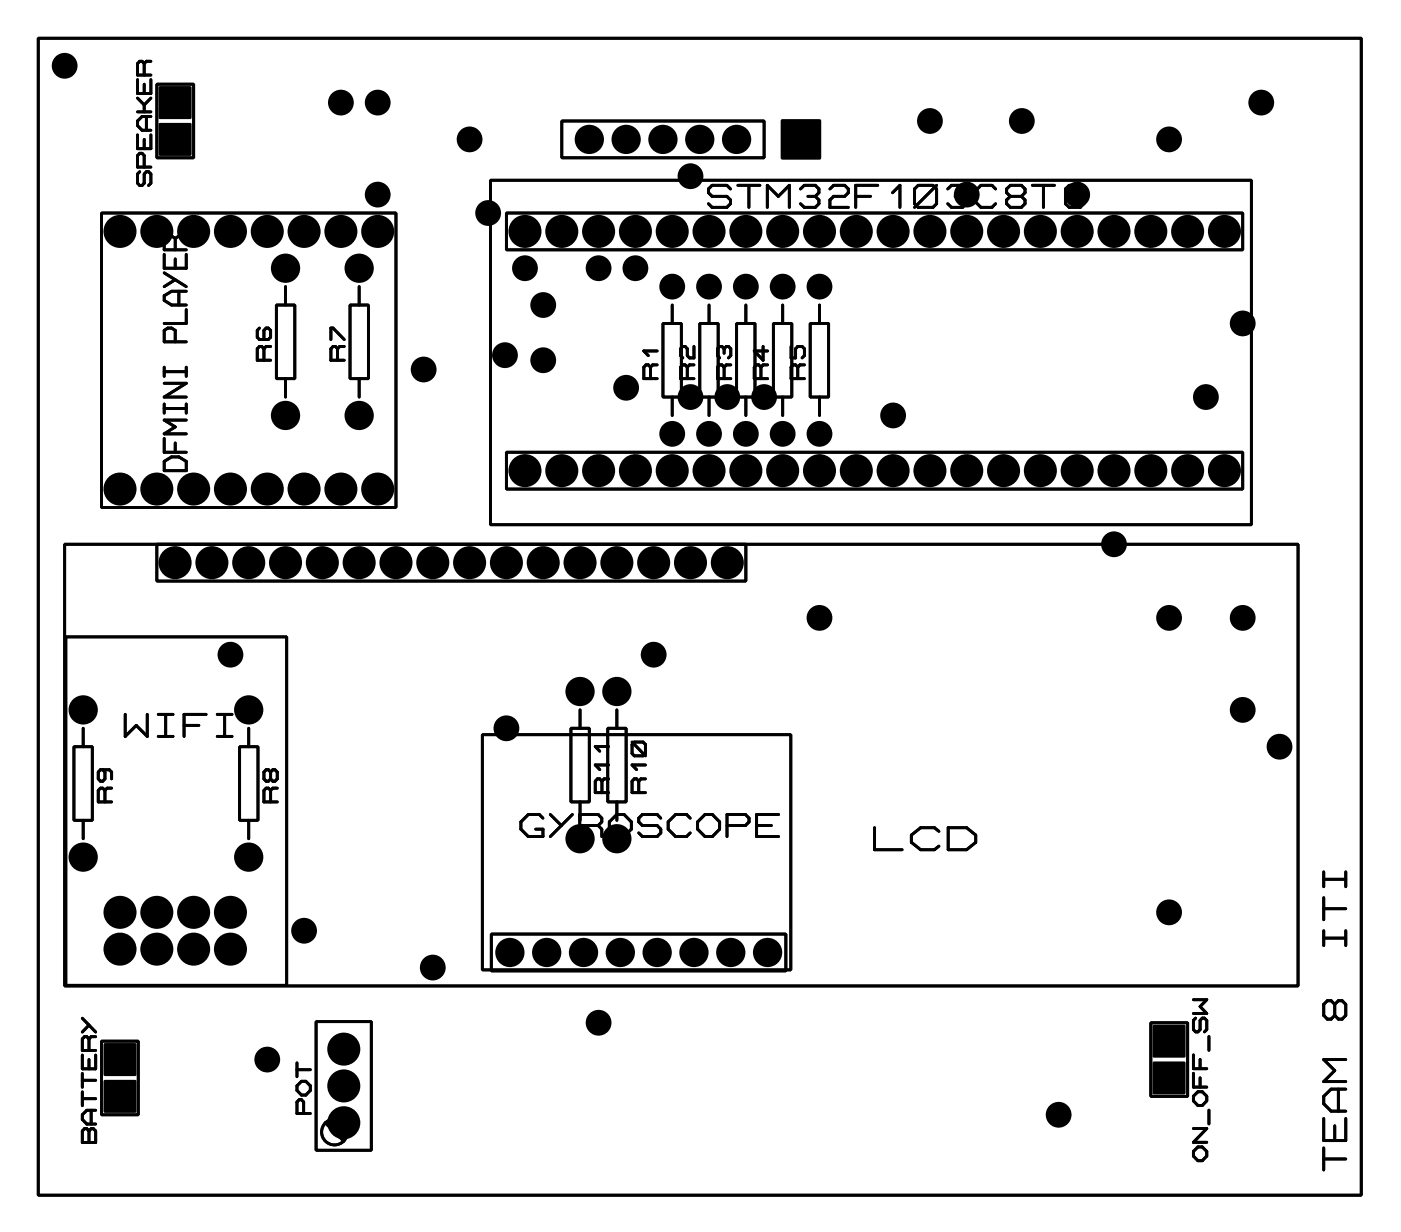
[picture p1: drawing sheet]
<svg xmlns="http://www.w3.org/2000/svg" width="97mm" height="85mm" viewBox="0 0 97 85" stroke-linecap="round" stroke-linejoin="round" font-family="sans-serif">
<g fill="#000">
<path d="M11 8.5h2.2v2.2h-2.2z" fill-rule="evenodd"/>
<path d="M11 6h2.2v2.2h-2.2z" fill-rule="evenodd"/>
<path d="M53.9 8.3l2.7-.1v2.8h-2.7z" fill-rule="evenodd"/>
<path d="M7.2 74.5h2.2v2.3h-2.2z" fill-rule="evenodd"/>
<path d="M7.2 72h2.2v2.2h-2.2z" fill-rule="evenodd"/>
<path d="M79.5 70.7h2.3v2.3h-2.3z" fill-rule="evenodd"/>
<path d="M79.5 73.3h2.3v2.2h-2.3z" fill-rule="evenodd"/>
<circle cx="4.5" cy="4.5" r=".89"/>
<circle cx="8.3" cy="16" r="1.14"/>
<circle cx="10.8" cy="16" r="1.14"/>
<circle cx="13.4" cy="16" r="1.14"/>
<circle cx="15.9" cy="16" r="1.14"/>
<circle cx="18.4" cy="16" r="1.14"/>
<circle cx="19.7" cy="18.5" r="1.01"/>
<circle cx="21" cy="16" r="1.14"/>
<circle cx="23.5" cy="16" r="1.14"/>
<circle cx="23.5" cy="7.1" r=".89"/>
<circle cx="24.8" cy="18.5" r="1.01"/>
<circle cx="26.1" cy="16" r="1.14"/>
<circle cx="26.1" cy="13.4" r=".89"/>
<circle cx="26.1" cy="7.1" r=".89"/>
<circle cx="32.4" cy="9.6" r=".89"/>
<circle cx="33.7" cy="14.7" r=".89"/>
<circle cx="36.2" cy="16" r="1.14"/>
<circle cx="36.2" cy="18.5" r=".89"/>
<circle cx="38.8" cy="16" r="1.14"/>
<circle cx="40.7" cy="9.6" r="1.01"/>
<circle cx="41.3" cy="16" r="1.14"/>
<circle cx="41.3" cy="18.5" r=".89"/>
<circle cx="43.2" cy="9.6" r="1.01"/>
<circle cx="43.8" cy="16" r="1.14"/>
<circle cx="43.8" cy="18.5" r=".89"/>
<circle cx="45.7" cy="9.6" r="1.01"/>
<circle cx="46.4" cy="16" r="1.14"/>
<circle cx="46.4" cy="19.8" r=".89"/>
<circle cx="47.6" cy="12.2" r=".89"/>
<circle cx="48.3" cy="9.6" r="1.01"/>
<circle cx="48.9" cy="16" r="1.14"/>
<circle cx="48.9" cy="19.8" r=".89"/>
<circle cx="50.8" cy="9.6" r="1.01"/>
<circle cx="51.5" cy="16" r="1.14"/>
<circle cx="51.5" cy="19.8" r=".89"/>
<circle cx="54" cy="16" r="1.14"/>
<circle cx="54" cy="19.8" r=".89"/>
<circle cx="56.5" cy="16" r="1.14"/>
<circle cx="56.5" cy="19.8" r=".89"/>
<circle cx="59.1" cy="16" r="1.14"/>
<circle cx="61.6" cy="16" r="1.14"/>
<circle cx="64.2" cy="16" r="1.14"/>
<circle cx="64.2" cy="8.4" r=".89"/>
<circle cx="66.7" cy="16" r="1.14"/>
<circle cx="66.7" cy="13.4" r=".89"/>
<circle cx="69.2" cy="16" r="1.14"/>
<circle cx="70.5" cy="8.4" r=".89"/>
<circle cx="71.8" cy="16" r="1.14"/>
<circle cx="74.3" cy="16" r="1.14"/>
<circle cx="74.3" cy="13.4" r=".89"/>
<circle cx="76.9" cy="16" r="1.14"/>
<circle cx="79.4" cy="16" r="1.14"/>
<circle cx="80.7" cy="9.6" r=".89"/>
<circle cx="81.9" cy="16" r="1.14"/>
<circle cx="84.5" cy="16" r="1.14"/>
<circle cx="87" cy="7.1" r=".89"/>
<circle cx="8.3" cy="33.8" r="1.14"/>
<circle cx="10.8" cy="33.8" r="1.14"/>
<circle cx="12.1" cy="38.8" r="1.14"/>
<circle cx="13.4" cy="33.8" r="1.14"/>
<circle cx="14.6" cy="38.8" r="1.14"/>
<circle cx="15.9" cy="33.8" r="1.14"/>
<circle cx="17.2" cy="38.8" r="1.14"/>
<circle cx="18.4" cy="33.8" r="1.14"/>
<circle cx="19.7" cy="38.8" r="1.14"/>
<circle cx="19.7" cy="28.7" r="1.01"/>
<circle cx="21" cy="33.8" r="1.14"/>
<circle cx="22.2" cy="38.8" r="1.14"/>
<circle cx="23.5" cy="33.8" r="1.14"/>
<circle cx="24.8" cy="38.8" r="1.14"/>
<circle cx="24.8" cy="28.7" r="1.01"/>
<circle cx="26.1" cy="33.8" r="1.14"/>
<circle cx="27.3" cy="38.8" r="1.14"/>
<circle cx="29.2" cy="25.5" r=".89"/>
<circle cx="29.9" cy="38.8" r="1.14"/>
<circle cx="32.4" cy="38.8" r="1.14"/>
<circle cx="34.8" cy="24.5" r=".89"/>
<circle cx="34.9" cy="38.8" r="1.14"/>
<circle cx="36.2" cy="32.5" r="1.14"/>
<circle cx="37.5" cy="38.8" r="1.14"/>
<circle cx="37.5" cy="21.1" r=".89"/>
<circle cx="37.5" cy="24.9" r=".89"/>
<circle cx="38.8" cy="32.5" r="1.14"/>
<circle cx="40" cy="38.8" r="1.14"/>
<circle cx="41.3" cy="32.5" r="1.14"/>
<circle cx="42.6" cy="38.8" r="1.14"/>
<circle cx="43.2" cy="26.8" r=".89"/>
<circle cx="43.8" cy="32.5" r="1.14"/>
<circle cx="45.1" cy="38.8" r="1.14"/>
<circle cx="46.4" cy="32.5" r="1.14"/>
<circle cx="46.4" cy="29.9" r=".89"/>
<circle cx="47.6" cy="38.8" r="1.14"/>
<circle cx="47.6" cy="27.4" r=".89"/>
<circle cx="48.9" cy="32.5" r="1.14"/>
<circle cx="48.9" cy="29.9" r=".89"/>
<circle cx="50.2" cy="38.8" r="1.14"/>
<circle cx="50.2" cy="27.4" r=".89"/>
<circle cx="51.5" cy="32.5" r="1.14"/>
<circle cx="51.5" cy="29.9" r=".89"/>
<circle cx="52.7" cy="27.4" r=".89"/>
<circle cx="54" cy="32.5" r="1.14"/>
<circle cx="54" cy="29.9" r=".89"/>
<circle cx="56.5" cy="32.5" r="1.14"/>
<circle cx="56.5" cy="29.9" r=".89"/>
<circle cx="59.1" cy="32.5" r="1.14"/>
<circle cx="61.6" cy="32.5" r="1.14"/>
<circle cx="61.6" cy="28.7" r=".89"/>
<circle cx="64.2" cy="32.5" r="1.14"/>
<circle cx="66.7" cy="32.5" r="1.14"/>
<circle cx="69.2" cy="32.5" r="1.14"/>
<circle cx="71.8" cy="32.5" r="1.14"/>
<circle cx="74.3" cy="32.5" r="1.14"/>
<circle cx="76.9" cy="32.5" r="1.14"/>
<circle cx="76.9" cy="37.6" r=".89"/>
<circle cx="79.4" cy="32.5" r="1.14"/>
<circle cx="81.9" cy="32.5" r="1.14"/>
<circle cx="83.2" cy="27.4" r=".89"/>
<circle cx="84.5" cy="32.5" r="1.14"/>
<circle cx="85.7" cy="22.3" r=".89"/>
<circle cx="5.7" cy="49" r="1.01"/>
<circle cx="5.7" cy="59.2" r="1.01"/>
<circle cx="15.9" cy="45.2" r=".89"/>
<circle cx="17.2" cy="59.2" r="1.01"/>
<circle cx="17.2" cy="49" r="1.01"/>
<circle cx="34.9" cy="50.3" r=".89"/>
<circle cx="40" cy="47.7" r="1.01"/>
<circle cx="40" cy="57.9" r="1.01"/>
<circle cx="42.6" cy="47.7" r="1.01"/>
<circle cx="42.6" cy="57.9" r="1.01"/>
<circle cx="45.1" cy="45.2" r=".89"/>
<circle cx="56.5" cy="42.6" r=".89"/>
<circle cx="80.7" cy="42.6" r=".89"/>
<circle cx="85.7" cy="42.6" r=".89"/>
<circle cx="85.7" cy="49" r=".89"/>
<circle cx="88.3" cy="51.5" r=".89"/>
<circle cx="8.3" cy="63" r="1.14"/>
<circle cx="8.3" cy="65.5" r="1.14"/>
<circle cx="10.8" cy="65.5" r="1.14"/>
<circle cx="10.8" cy="63" r="1.14"/>
<circle cx="13.4" cy="63" r="1.14"/>
<circle cx="13.4" cy="65.5" r="1.14"/>
<circle cx="15.9" cy="63" r="1.14"/>
<circle cx="15.9" cy="65.5" r="1.14"/>
<circle cx="18.4" cy="73.1" r=".89"/>
<circle cx="21" cy="64.2" r=".89"/>
<circle cx="23.7" cy="72.4" r="1.14"/>
<circle cx="23.7" cy="77.5" r="1.14"/>
<circle cx="23.7" cy="74.9" r="1.14"/>
<circle cx="29.9" cy="66.8" r=".89"/>
<circle cx="35.2" cy="65.7" r="1.01"/>
<circle cx="37.7" cy="65.7" r="1.01"/>
<circle cx="40.3" cy="65.7" r="1.01"/>
<circle cx="41.3" cy="70.6" r=".89"/>
<circle cx="42.8" cy="65.7" r="1.01"/>
<circle cx="45.3" cy="65.7" r="1.01"/>
<circle cx="47.9" cy="65.7" r="1.01"/>
<circle cx="50.4" cy="65.7" r="1.01"/>
<circle cx="53" cy="65.7" r="1.01"/>
<circle cx="73" cy="76.9" r=".89"/>
<circle cx="80.7" cy="63" r=".89"/>
</g>
<g fill="none" stroke="#000" stroke-width=".2">
<path d="M2.6 2.6h91.3v79.9h-91.3zM7 14.7h20.3v20.3h-20.3zM9.5 5.5v.9h.9v-.9M9.5 9.3v1h.9v-1M9.5 7.7h.9M9.5 6.8l.4 .4M9.6 11.8l-.1 .2v.6l.1 .2h.2l.1-.2v-.6l.2-.2h.1l.2 .2v.6l-.2 .2M9.9 4.4v.8M9.9 5.8v.6M9.9 7.2v.5M9.9 9.6v.7M9.9 11.5v-.8l-.1-.1h-.2l-.1 .1v.8h.9"/>
<path d="M9.9 4.4l-.1-.2h-.2l-.1 .2v.8h.9M10.1 8v1M10.4 8h-.6l-.3 .3v.4l.3 .3h.6M10.4 6.8l-.5 .4M10.4 4.2h-.3l-.2 .2M10.8 5.8h2.6v5.1h-2.6zM11.3 17.6v.9h1.5v-.9M11.3 18.8l1.5 1M12.1 16.4l-.3-.1h-.2l-.3 .1v.8h1.5M12.1 16.4v.8M12.1 17.9v.6M12.1 19.3l-.8 .5"/>
<path d="M12.8 16.3h-.5l-.2 .1M19.7 19.8v1.2M24.8 19.8v1.2M33.8 12.4h52.5v23.8h-52.5zM34.9 14.7h50.8v2.5h-50.8zM38.8 8.3h13.9v2.6h-13.9zM50.4 13l-.3-.2h-1l-.2 .2v.3l.2 .2h1l.3 .3v.3l-.3 .2h-1l-.2-.2M50.9 12.8h1.5M51.7 12.8v1.5M52.9 14.3v-1.5l.8 .7 .8-.7v1.5M55.2 13l.3-.2h.7l.3 .2v.3l-.3 .2M55.7 13.5h.5"/>
<path d="M56.2 13.5l.3 .3v.3l-.3 .2h-.7l-.3-.2M57.3 13l.2-.2h.8l.2 .2v.3l-.2 .2h-.8l-.2 .3v.5h1.2M59 13.5h1.1M60.6 12.8h-1.6v1.5M61.6 13.3l.5-.5v1.5M63.1 13l.2-.2h1.1l.2 .2v1.1l-.2 .2h-1.1l-.2-.2zM64.6 12.8l-1.5 1.5M65.4 13l.2-.2h.8l.3 .2v.3l-.3 .2M65.9 13.5h.5M66.4 13.5l.3 .3v.3l-.3 .2h-.8l-.2-.2M68.7 13l-.3-.2h-.7l-.5 .5v.5l.5 .5h.7l.3-.2M69.7 13.5l-.3 .3v.3l.3 .2h.8l.2-.2v-.3l-.2-.3"/>
<path d="M69.7 13.5h.8M69.7 13.5l-.3-.2v-.3l.3-.2h.8l.2 .2v.3l-.2 .2M71.2 12.8h1.5M72 12.8v1.5M74.8 13l-.3-.2h-.7l-.3 .2v1.1l.3 .2h.7l.3-.2v-.3l-.3-.3h-1M4.5 37.6h85.1v30.4h-85.1zM10.8 37.6h40.7v2.5h-40.7zM11.3 31.8l.5-.3h.5l.5 .3v.7h-1.5zM11.3 25.3v.7M11.3 27.9v.6M11.3 30.3v.9h1.5M11.3 28.2h1.5"/>
<path d="M11.3 26.4h1.5l-1.5 1h1.5M11.3 25.6h1.5M12.1 23.6v-.8l-.3-.2h-.2l-.3 .2v.8h1.5M12.1 30.6v.6M12.3 20.1v.9M12.8 20.1h-1l-.5 .3v.3l.5 .3h1M12.8 21.4v.9h-1.5M12.8 25.3v.7M12.8 27.9v.6M12.8 29h-1.5l.8 .5-.8 .4h1.5M17.9 22.6l-.2 .2v.5l.2 .1h.6l.2-.1v-.5l-.2-.2h-.1l-.2 .2v.6M18.2 24.1l-.1-.2h-.2l-.2 .2v.8h1"/>
<path d="M18.2 24.1v.8M18.7 23.9h-.3l-.2 .2M19.1 21h1.2v5.1h-1.2zM19.7 26.1v1.3M22.8 23.4v-.8h.2l.7 .8M23.3 24.1l-.2-.2h-.1l-.2 .2v.8h.9M23.3 24.1v.8M23.7 23.9h-.3l-.1 .2M24.1 21h1.3v5.1h-1.3zM24.8 26.1v1.3M34.9 31.2h50.8v2.5h-50.8zM44.9 25.3l-.2-.1h-.1l-.2 .1v.8h.9"/>
<path d="M44.9 25.3v.8M45.3 25.2h-.3l-.1 .1M45.3 24.2h-.9l.3 .3M45.7 22.3h1.3v5.1h-1.3zM46.4 21v1.3M46.4 27.4v1.3M47.4 25.3l-.1-.1h-.2l-.1 .1v.8h.9M47.4 25.3v.8M47.9 25.2h-.3l-.2 .1M47.9 23.9v.8h-.3l-.2-.2v-.4l-.1-.2h-.2l-.1 .2v.4l.1 .2M48.3 22.3h1.2v5.1h-1.2zM48.9 21v1.3"/>
<path d="M48.9 27.4v1.3M50 25.3l-.2-.1h-.2l-.1 .1v.8h.9M50 24.1l-.2-.2h-.2l-.1 .2v.4l.1 .2M50 24.1l.1-.2h.2l.1 .2v.4l-.1 .2M50 24.1v.3M50 25.3v.8M50.4 25.2h-.3l-.1 .1M50.8 22.3h1.3v5.1h-1.3zM51.5 21v1.3M51.5 27.4v1.3M52.5 25.3l-.2-.1h-.1l-.2 .1v.8h1M52.5 25.3v.8"/>
<path d="M52.6 23.9v1l-.6-.7h1M53 25.2h-.4l-.1 .1M53.4 22.3h1.2v5.1h-1.2zM54 21v1.3M54 27.4v1.3M54.6 23.9v.8h.3v-.6l.1-.2h.3l.2 .2v.4l-.2 .2M55 25.3l-.1-.1h-.2l-.1 .1v.8h.9M55 25.3v.8M55.5 25.2h-.3l-.2 .1M55.9 22.3h1.3v5.1h-1.3zM56.5 21v1.3M56.5 27.4v1.3"/>
<path d="M4.5 43.9h15.3v24.1h-15.3zM5.1 51.5h1.3v5.1h-1.3zM5.7 50.3v1.2M5.7 56.6v1.3M7.1 53.1l.1 .2v.4l-.1 .2h-.2l-.1-.2v-.4l.1-.2h.6l.2 .2v.4M7.2 54.5l-.1-.1h-.2l-.1 .1v.8h.9M7.2 54.5v.8M7.7 54.4h-.3l-.2 .1M8.6 49.3v1.5l.8-.7 .8 .7v-1.5M10.9 49.3h1M10.9 50.8h1M11.4 49.3v1.5"/>
<path d="M12.7 50.1h1M14.2 49.3h-1.5v1.5M15 49.3h1M15 50.8h1M15.5 49.3v1.5M16.5 51.5h1.3v5.1h-1.3zM17.2 50.3v1.2M17.2 56.6v1.3M18.7 53.3l-.2-.2h-.1l-.2 .2v.4l.2 .2h.1l.2-.2M18.7 53.3l.1-.2h.2l.1 .2v.4l-.1 .2h-.2l-.1-.2M18.7 54.5l-.2-.1h-.1l-.2 .1v.8h.9M18.7 53.3v.4"/>
<path d="M18.7 54.5v.8M19.1 54.4h-.3l-.1 .1M33.3 50.7h21.3v16.2h-21.3zM37.5 56.5l-.3-.3h-.8l-.5 .5v.5l.5 .5h1.1v-.5h-.5M38 56.2l.7 .8M39.4 50.3h1.3v5h-1.3zM39.5 56.2l-1.5 1.5M40 57h1.3M40 49v1.3M40 55.3v1.3M41.3 57l.2-.3v-.2l-.2-.3h-1.3v1.5M41.3 57l.2 .2v.5"/>
<path d="M41.5 53.9v.8M41.5 53.9l-.1-.2h-.2l-.1 .2v.8h.9M41.9 50.3h1.3v5h-1.3zM42 53.7h-.3l-.2 .2M42 52.8h-.9l.3 .3M42 51.5h-.9l.3 .3M42 56.7l.5-.5h.6l.5 .5v.5l-.5 .5h-.6l-.5-.5zM42.6 49v1.3M42.6 55.3v1.3M43.6 51.2l.9 1M43.8 51.2h.6l.1 .2v.6l-.1 .2h-.6l-.2-.2v-.6zM44.1 53.9v.8"/>
<path d="M44.1 53.9l-.2-.2h-.1l-.2 .2v.8h.9M44.5 53.7h-.3l-.1 .2M44.5 52.8h-.9l.3 .3M45.6 56.5l-.3-.3h-1l-.2 .3v.2l.2 .3h1l.3 .2v.3l-.3 .2h-1l-.2-.2M47.6 56.5l-.2-.3h-.8l-.5 .5v.5l.5 .5h.8l.2-.2M48.1 56.7l.5-.5h.5l.5 .5v.5l-.5 .5h-.5l-.5-.5zM50.2 57h1.2l.3-.3v-.2l-.3-.3h-1.2v1.5M52.2 57h1M53.7 56.2h-1.5v1.5h1.5M60.3 57.1v1.5h1.9M64.8 57.4l-.3-.3h-1l-.6 .5v.5l.6 .5h1l.3-.2M65.4 57.1h1.3l.6 .5v.5l-.6 .5h-1.3z"/>
<path d="M5.7 72.8v1h.9v-1M5.7 74.1v.9M5.7 75.3v1M5.7 75.8h.9M5.7 74.5h.9M5.7 70.3l.9 .9M5.8 77.9h.2l.1 .1 .2-.1h.1l.2 .1v.8h-.9v-.8zM6.1 71.7l-.1-.2h-.2l-.1 .2v.8h.9M6.1 71.7v.8M6.1 73.1v.7M6.1 78v.8M6.1 70.7l-.4 .5"/>
<path d="M6.3 76.6v1M6.6 76.6h-.6l-.3 .3v.3l.3 .4h.6M6.6 71.5h-.3l-.2 .2M7 71.8h2.5v5.1h-2.5zM20.5 73.3v1M20.5 73.8h.9M20.8 74.6h.3l.3 .3v.3l-.3 .4h-.3l-.3-.4v-.3zM20.9 76.8v-.8l-.1-.1h-.2l-.1 .1v.8h.9M21.8 70.5h3.8v8.9h-3.8zM22.4 77.5l1.3 1.2M33.9 64.5h20.3v2.5h-20.3zM79.4 70.6h2.5v5.1h-2.5z"/>
<path d="M82.3 77.9h1l-1 .9h1M82.3 79.5l.3-.4h.3l.4 .4v.3l-.4 .3h-.3l-.3-.3zM82.3 72.8v.9h1M82.3 74.1v.9h1M82.3 69h1l-.5 .5 .5 .4h-1M82.5 70.3l-.2 .1v.6l.2 .2h.1l.2-.2v-.6l.1-.1h.2l.2 .1v.6l-.2 .2M82.6 75.3h.3l.4 .3v.4l-.4 .3h-.3l-.3-.3v-.4zM82.8 73.1v.6M82.8 74.4v.6M83.4 71.5v1M83.4 76.6v1M91.3 60.2v1"/>
<path d="M91.3 61.9v1.6M91.3 64.2v1M91.3 77.2v1.5h1.5v-1.5M91.3 79.2v1.5M91.3 80h1.5M91.3 64.7h1.5M91.3 62.7h1.5M91.3 60.7h1.5M92.1 69.3l-.3-.2h-.2l-.3 .2v.8l.3 .2h.2l.3-.2M92.1 69.3l.2-.2h.3l.2 .2v.8l-.2 .2h-.3l-.2-.2M92.1 69.3v.8M92.1 77.7v1"/>
<path d="M92.3 75.2v1.5M92.8 75.2h-1l-.5 .5v.5l.5 .5h1M92.8 60.2v1M92.8 64.2v1M92.8 73.1h-1.5l.8 .8-.8 .7h1.5"/>
<circle cx="23.1" cy="78.1" r=".89"/>
</g>
</svg>
